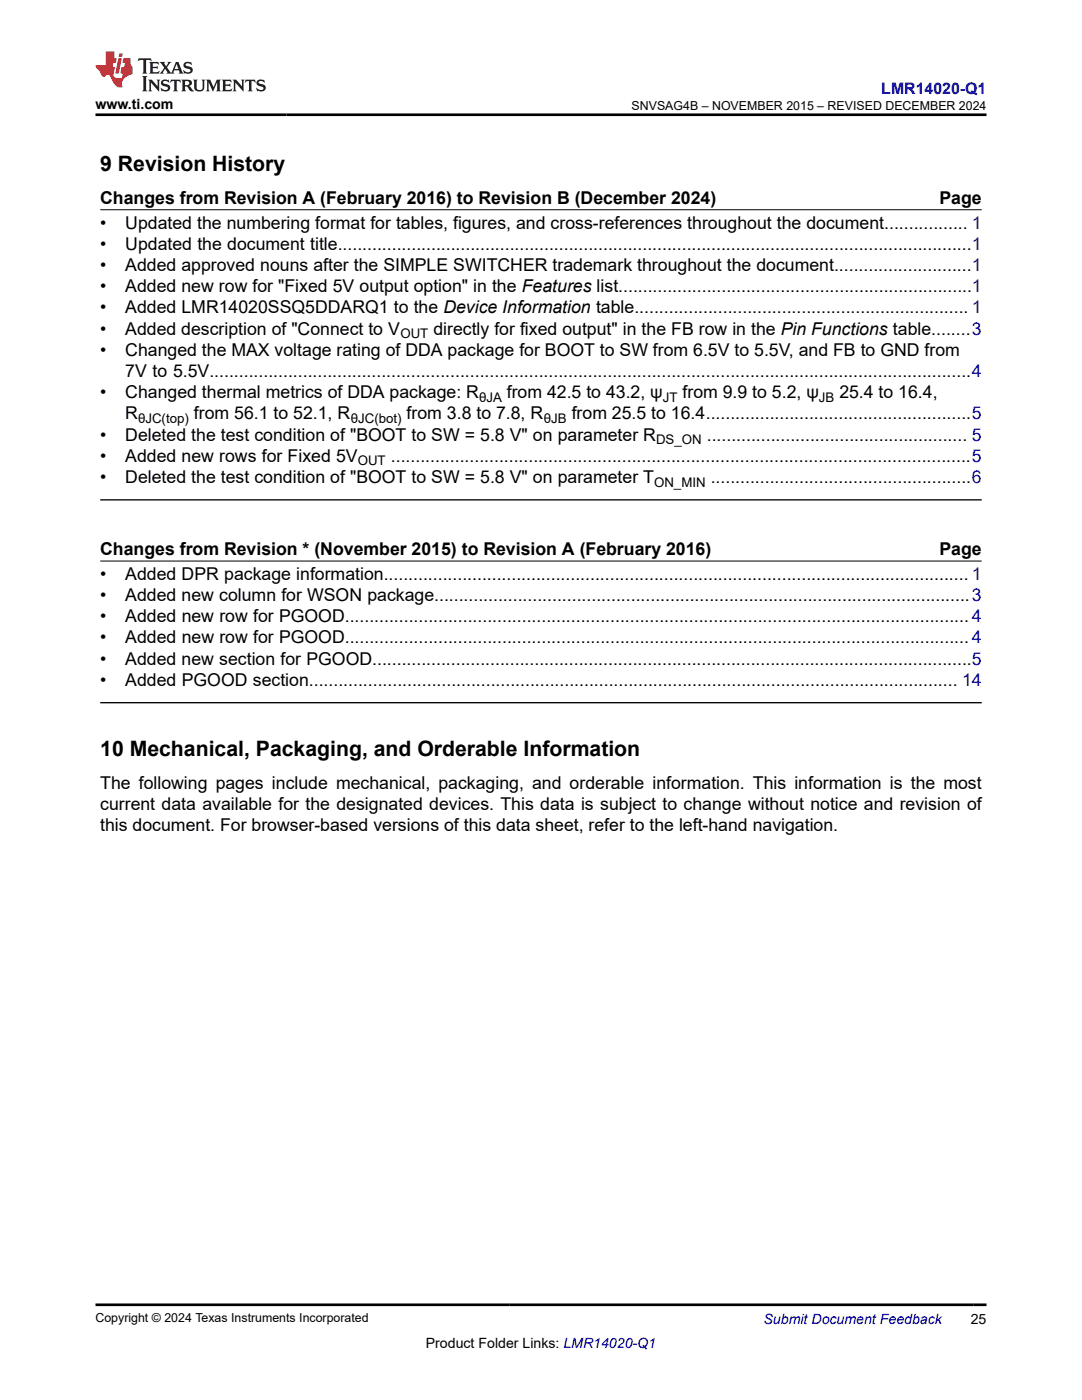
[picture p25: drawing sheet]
<svg xmlns="http://www.w3.org/2000/svg" width="216mm" height="279mm" viewBox="0 0 216 279" stroke-linecap="round" stroke-linejoin="round" font-family="sans-serif">
<defs><g id="words">
<g font-size="4.2">
<text x="20" y="34.1">9 Revision History</text>
<text x="20" y="150.8">10 Mechanical, Packaging, and Orderable Information</text>
</g>
<g font-size="3.5">
<text x="20" y="40.7">Changes from Revision A (February 2016) to Revision B (December 2024)</text>
<text x="187.5" y="40.7">Page</text>
<text x="20" y="45.6">•</text>
<text x="25" y="45.6">Updated the numbering format for tables, figures, and cross-references throughout the document................. 1</text>
<text x="20" y="49.8">•</text>
<text x="25" y="49.8">Updated the document title.................................................................................................................................1</text>
<text x="20" y="58.3">•</text>
<text x="20" y="54.1">•</text>
<text x="25" y="54.1">Added approved nouns after the SIMPLE SWITCHER trademark throughout the document............................1</text>
<text x="25" y="58.3">Added new row for &quot;Fixed 5V output option&quot; in the Features list........................................................................1</text>
<text x="20" y="62.5">•</text>
<text x="25" y="62.5">Added LMR14020SSQ5DDARQ1 to the Device Information table.................................................................... 1</text>
<text x="20" y="71">•</text>
<text x="20" y="66.8">•</text>
<text x="25" y="66.8">Added description of &quot;Connect to V</text>
<text x="25" y="71">Changed the MAX voltage rating of DDA package for BOOT to SW from 6.5V to 5.5V, and FB to GND from</text>
<text x="86.5" y="66.8">directly for fixed output&quot; in the FB row in the Pin Functions table........3</text>
<text x="25" y="75.2">7V to 5.5V...........................................................................................................................................................4</text>
<text x="20" y="79.5">•</text>
<text x="25" y="83.7">R</text>
<text x="25" y="79.5">Changed thermal metrics of DDA package: R</text>
<text x="38.7" y="83.7">from 56.1 to 52.1, R</text>
<text x="81.1" y="83.7">from 3.8 to 7.8, R</text>
<text x="101.1" y="79.5">from 42.5 to 43.2, ψ</text>
<text x="114.1" y="83.7">from 25.5 to 16.4......................................................5</text>
<text x="136.2" y="79.5">from 9.9 to 5.2, ψ</text>
<text x="167.5" y="79.5">25.4 to 16.4,</text>
<text x="20" y="87.9">•</text>
<text x="25" y="87.9">Deleted the test condition of &quot;BOOT to SW = 5.8 V&quot; on parameter R</text>
<text x="141" y="87.9">..................................................... 5</text>
<text x="20" y="92.2">•</text>
<text x="25" y="92.2">Added new rows for Fixed 5V</text>
<text x="78" y="92.2">......................................................................................................................5</text>
<text x="20" y="96.4">•</text>
<text x="25" y="96.4">Deleted the test condition of &quot;BOOT to SW = 5.8 V&quot; on parameter T</text>
<text x="141.8" y="96.4">.....................................................6</text>
<text x="20" y="110.8">Changes from Revision * (November 2015) to Revision A (February 2016)</text>
<text x="187.5" y="110.8">Page</text>
<text x="20" y="120">•</text>
<text x="20" y="115.7">•</text>
<text x="25" y="115.7">Added DPR package information....................................................................................................................... 1</text>
<text x="25" y="120">Added new column for WSON package.............................................................................................................3</text>
<text x="20" y="124.2">•</text>
<text x="25" y="124.2">Added new row for PGOOD...............................................................................................................................4</text>
<text x="20" y="128.4">•</text>
<text x="25" y="128.4">Added new row for PGOOD...............................................................................................................................4</text>
<text x="20" y="132.7">•</text>
<text x="20" y="136.9">•</text>
<text x="25" y="132.7">Added new section for PGOOD..........................................................................................................................5</text>
<text x="25" y="136.9">Added PGOOD section.................................................................................................................................... 14</text>
<text x="20" y="161.6">current data available for the designated devices. This data is subject to change without notice and revision of</text>
<text x="20" y="157.4">The following pages include mechanical, packaging, and orderable information. This information is the most</text>
<text x="20" y="165.9">this document. For browser-based versions of this data sheet, refer to the left-hand navigation.</text>
</g>
<text font-size="3.2" fill="#00f" x="175.9" y="18.7">LMR14020-Q1</text>
<g font-size="2.8">
<text x="19" y="21.8">www.ti.com</text>
<text x="85" y="269">Product Folder Links: LMR14020-Q1</text>
<text x="193.7" y="264.2">25</text>
</g>
<text font-size="2.8" fill="#00f" x="152.4" y="264.2">Submit Document Feedback</text>
<g font-size="2.6">
<text x="79.9" y="67.5">OUT</text>
<text x="95.6" y="80.2">θJA</text>
<text x="132.3" y="80.2">JT</text>
<text x="163.4" y="80.2">JB</text>
<text x="27.5" y="84.4">θJC(top)</text>
<text x="70" y="84.4">θJC(bot)</text>
<text x="108.5" y="84.4">θJB</text>
<text x="130.9" y="88.6">DS_ON</text>
<text x="71.4" y="92.9">OUT</text>
<text x="130.5" y="97.1">ON_MIN</text>
</g>
<g font-size="2.5">
<text x="126" y="21.9">SNVSAG4B – NOVEMBER 2015 – REVISED DECEMBER 2024</text>
<text x="19" y="263.9">Copyright © 2024 Texas Instruments Incorporated</text>
</g>
</g></defs>
<path d="M20 41.9h175.9M20 112h175.9" fill="none" stroke="#000" stroke-width=".2"/>
<path d="M20 99.8h175.9M20 140.2h175.9" fill="none" stroke="#000" stroke-width=".26"/>
<path d="M27.7 11.6l-.2 .6 .5-.2h.6v.1v2.2l-.2 .4h1l-.2-.4v-2.2v-.1h.5l.5 .2-.1-.6zM29.8 12.4l.2 .3v1.6l-.2 .4h1.9l.1-.6a1.08 1.08 0 0 1-1.3 .2v-.7h.6l.4 .2v-.7l-.4 .2h-.6v-.5l.2-.2a1 1 0 0 1 1 .3l-.1-.5zM31.8 12.4l1 1.1-1 1.2h.9l-.2-.2 .4-.8 .5 .8-.2 .2h1.6l-.2-.2 .1-.5h1l.1 .5-.1 .2h.9l-.2-.4-.8-1.9h-.5l-1 2.1-.8-1.1 .9-1h-.8l.2 .2-.5 .6-.3-.6 .1-.2zM35.2 12.8l.4 1h-.8zM36.8 12.5a.65 .65 0 0 0-.2 .7 .65 .65 0 0 0 .6 .5l.7 .1 .1 .3a.79 .79 0 0 1-.7 .4 .79 .79 0 0 1-.7-.5l.1 .7 .2-.1a.93 .93 0 0 0 1.1 0 .93 .93 0 0 0 .4-.9 1.46 1.46 0 0 0-1.2-.6l-.1-.3a1.09 1.09 0 0 1 1.2 .2l-.2-.6-.1 .1-.6-.2zM28.4 15.2l.2 .4v2.2l-.2 .4h1l-.2-.4v-2.2l.2-.4zM29.6 15.9l.2 .4v1.5l-.2 .4h.8l-.3-.4v-1.3l1.7 1.8v-2l.2-.4h-.8l.2 .2 .1 1.1-1.2-1.3zM32.3 16a.65 .65 0 0 0-.2 .8 .65 .65 0 0 0 .7 .4l.6 .2 .1 .2a.79 .79 0 0 1-.7 .4 .79 .79 0 0 1-.7-.5l.1 .7 .2-.1a.93 .93 0 0 0 1.1 .1 .93 .93 0 0 0 .4-1 1.46 1.46 0 0 0-1.2-.5l-.1-.4a1.09 1.09 0 0 1 1.2 .2l-.2-.6-.1 .1-.6-.1zM34.1 15.9l-.1 .6a.63 .63 0 0 1 .7-.3l.1 1.6-.3 .4h1l-.2-.4v-1.6a.66 .66 0 0 1 .8 .3l-.1-.6zM36.2 15.9l.2 .4v1.5l-.2 .4h.9l-.2-.2v-.7h.5l.1 .2a.79 .79 0 0 0 1.2 .6l-1-.9a.61 .61 0 0 0 .6-.6 .61 .61 0 0 0-.5-.7zM36.9 16.2h.2a.47 .47 0 0 1 .5 .1 .47 .47 0 0 1 .1 .5l-.2 .1-.6 .1zM38.5 15.9l.2 .2a2.27 2.27 0 0 0 .4 2 1.04 1.04 0 0 0 1.7-.7v-1.3l.2-.2h-.8l.2 .4v1.1a.6 .6 0 0 1-.6 .6 .6 .6 0 0 1-.6-.6v-1.1l.3-.4zM41.1 15.9l.2 .4v1.5l-.2 .4h.7l-.2-.4v-1.4l.9 1.9 .8-1.9v1.4l-.2 .4h1l-.3-.4v-1.5l.3-.4h-.8l-.7 1.5-.7-1.5zM44.3 15.9l.2 .4v1.5l-.2 .4h1.9l.1-.6a1.09 1.09 0 0 1-1.3 .2v-.7h.6l.4 .2v-.6l-.4 .2h-.6v-.6l.2-.1a1.01 1.01 0 0 1 1 .3l-.1-.6zM46.4 15.9l.3 .4v1.5l-.3 .4h.8l-.2-.4v-1.3l1.6 1.8v-2l.2-.4h-.7l.2 .2v1.1l-1.2-1.3zM49 15.9l-.1 .6a.63 .63 0 0 1 .8-.3v1.6l-.3 .4h1l-.2-.4v-1.6a.66 .66 0 0 1 .8 .3l-.1-.6zM51.4 16a.65 .65 0 0 0-.2 .8 .65 .65 0 0 0 .6 .4l.6 .2 .2 .2a.79 .79 0 0 1-.8 .4 .79 .79 0 0 1-.6-.5l.1 .7 .2-.1a.93 .93 0 0 0 1 .1 .93 .93 0 0 0 .5-1 1.46 1.46 0 0 0-1.3-.5l-.1-.4a1.09 1.09 0 0 1 1.3 .2l-.2-.6-.2 .1-.5-.1z" fill="#231f20"/>
<path d="M21.1 10.3v2.7h-2.1l.1 .4 .9 1a.95 .95 0 0 0 .9 .9 .59 .59 0 0 1 .6-.4 .59 .59 0 0 1 .5 .3l.4 .8a1.59 1.59 0 0 0 2.1 1.4 1.61 1.61 0 0 1 1-2.3l1-.3-.1-1.5a1.59 1.59 0 0 1-.4-1.7h-1.4l-.2 .9h.5l-.1 .9h-.5l-.2 .9v.3l.4 .1-.2 .9h-.6a.73 .73 0 0 1-1.1-.7l.3-1.5h-.5l.2-.9h.5l.2-.9h-.5v-1.3zM23.6 11.6l-.6 3.1h.7l.6-3.1zM23.8 10.7l-.1 .6h.7l.1-.6z" fill="#ed1c24"/>
<path d="M19 22.9h177.8M19 260.4h177.8" fill="none" stroke="#000" stroke-width=".53"/>
<use href="#words"/>
</svg>
